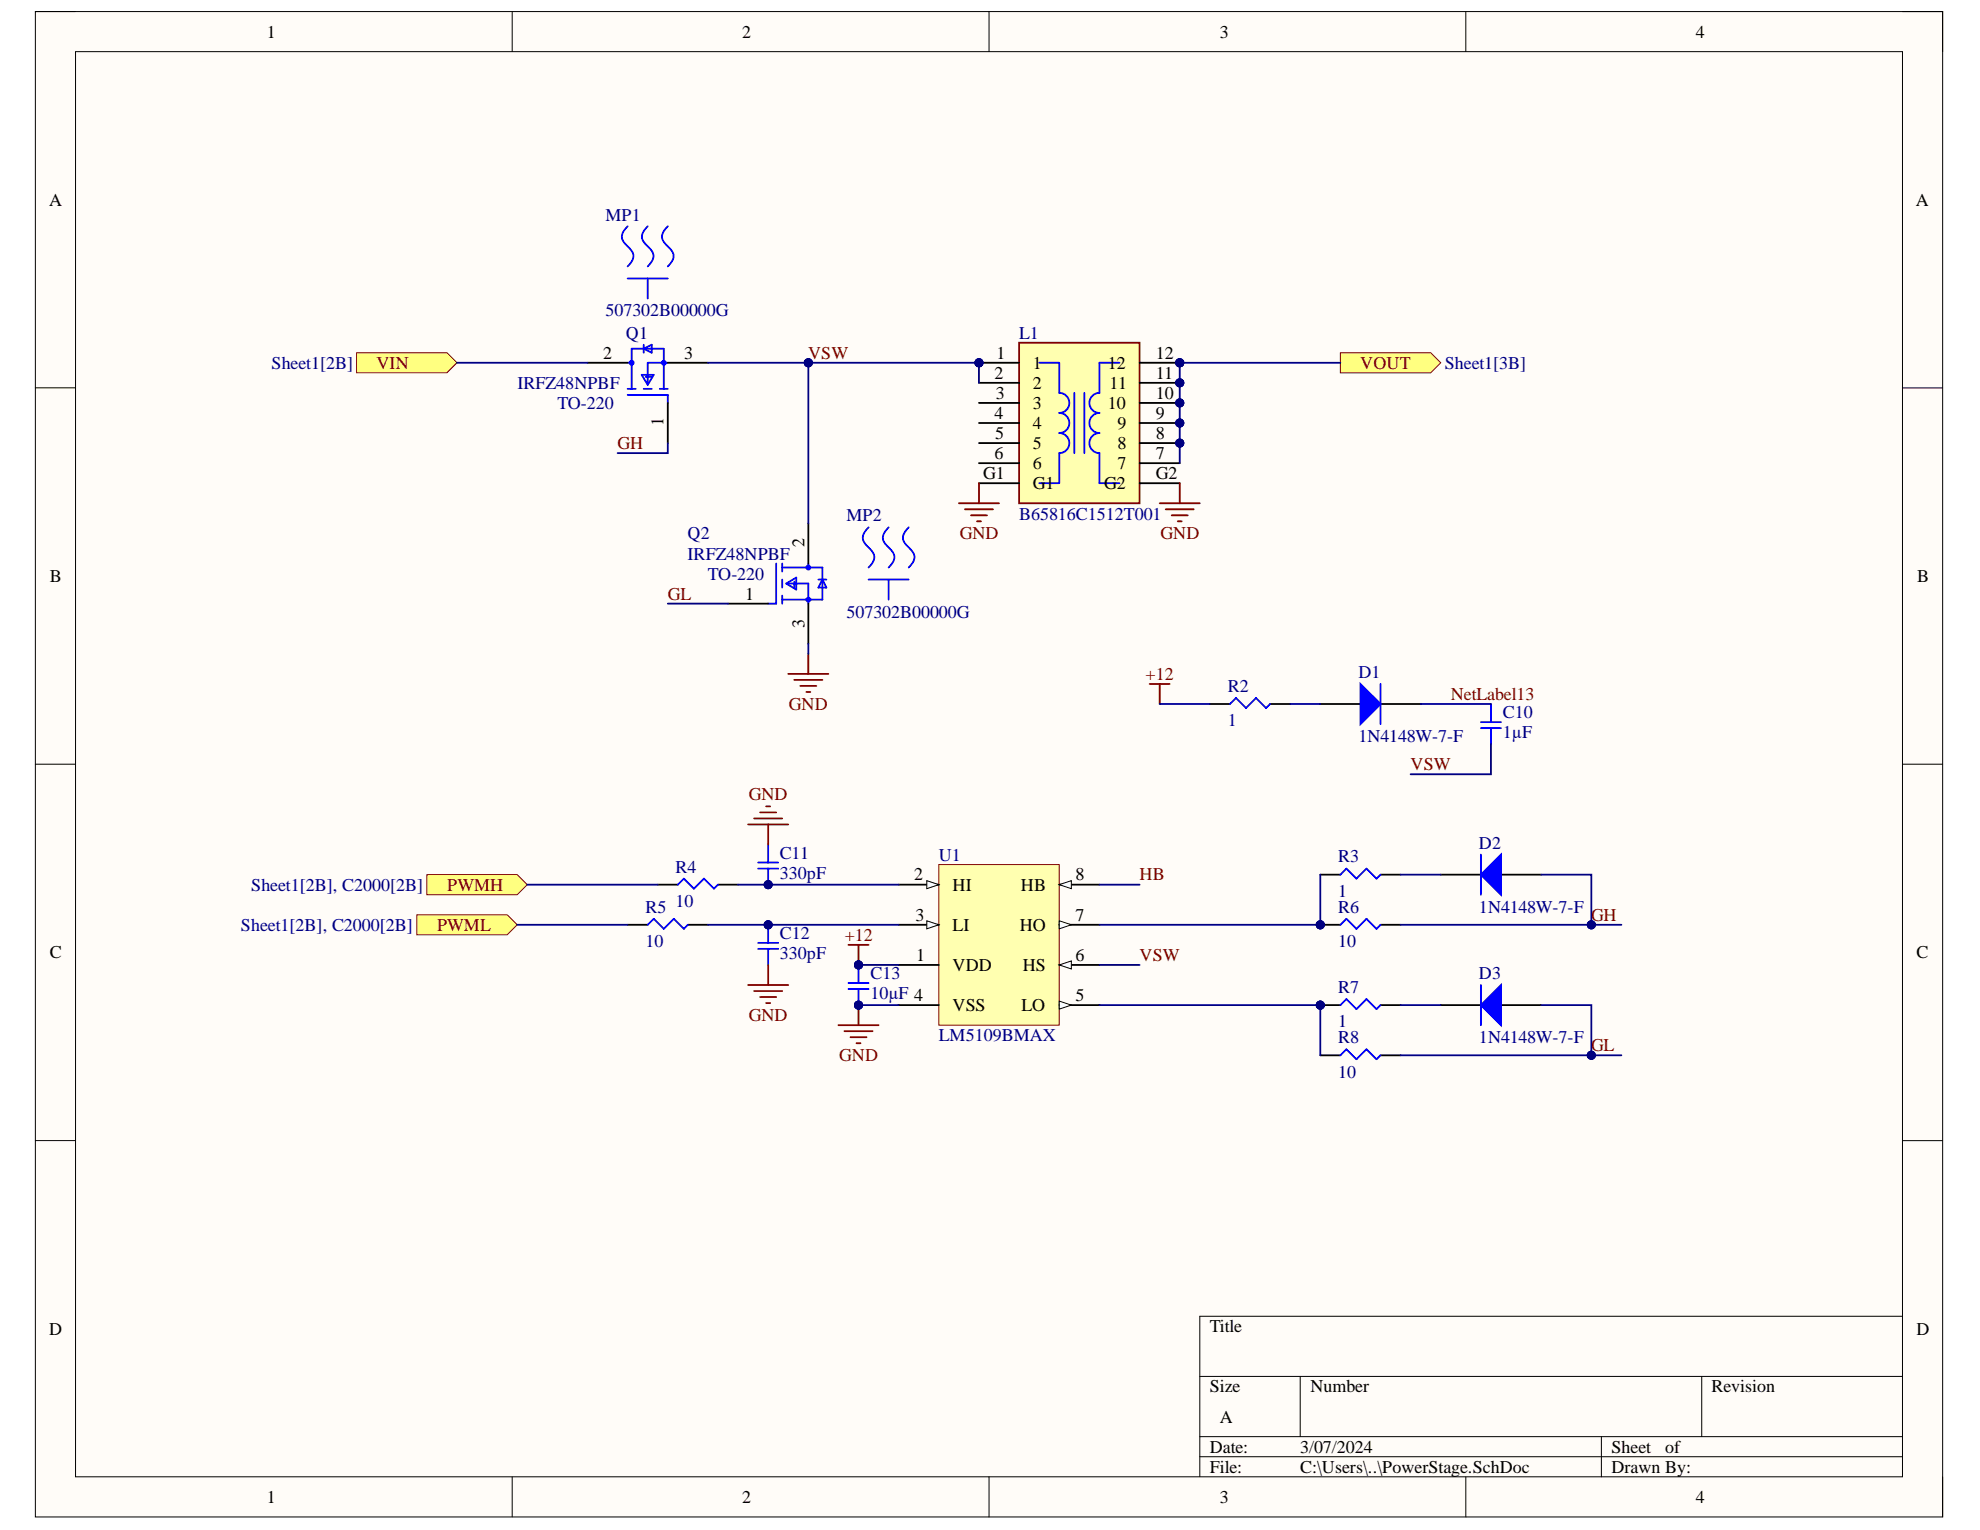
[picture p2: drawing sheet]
<svg xmlns="http://www.w3.org/2000/svg" width="279mm" height="216mm" viewBox="0 0 279 216" stroke-linecap="round" stroke-linejoin="round" font-family="sans-serif">
<defs><g id="words">
<g font-size="2.5">
<text x="37.6" y="5.3">1</text>
<text x="104.7" y="5.3">2</text>
<text x="172.2" y="5.3">3</text>
<text x="239.3" y="5.3">4</text>
<text x="6.9" y="29">A</text>
<text x="270.4" y="29">A</text>
<text x="85.1" y="50.7">2</text>
<text x="96.5" y="50.7">3</text>
<text x="140.3" y="53.4">2</text>
<text x="140.6" y="50.7">1</text>
<text x="145.8" y="52">1</text>
<text x="156.3" y="52">12</text>
<text x="163.1" y="50.7">12</text>
<text x="163.1" y="53.4">11</text>
<text x="140.3" y="59.1">4</text>
<text x="140.5" y="56.3">3</text>
<text x="145.8" y="54.9">2</text>
<text x="145.8" y="57.7">3</text>
<text x="156.3" y="57.7">10</text>
<text x="156.6" y="54.9">11</text>
<text x="163.1" y="56.3">10</text>
<text x="163.1" y="59.1">9</text>
<text x="93.6" y="60.1" transform="rotate(-90 93.6 60.1)">1</text>
<text x="140.3" y="64.8">6</text>
<text x="140.4" y="62">5</text>
<text x="145.8" y="60.6">4</text>
<text x="145.8" y="63.3">5</text>
<text x="157.7" y="60.6">9</text>
<text x="157.7" y="63.3">8</text>
<text x="163.1" y="62">8</text>
<text x="163.1" y="64.8">7</text>
<text x="138.7" y="67.7">G1</text>
<text x="145.8" y="66.2">6</text>
<text x="145.8" y="69">G1</text>
<text x="155.8" y="69">G2</text>
<text x="157.7" y="66.2">7</text>
<text x="163.1" y="67.7">G2</text>
<text x="113.5" y="77.2" transform="rotate(-90 113.5 77.2)">2</text>
<text x="7" y="82.1">B</text>
<text x="270.5" y="82.1">B</text>
<text x="105.2" y="84.7">1</text>
<text x="113.5" y="88.5" transform="rotate(-90 113.5 88.5)">3</text>
<text x="129" y="124.2">2</text>
<text x="134.4" y="125.7">HI</text>
<text x="144.1" y="125.7">HB</text>
<text x="151.8" y="124.2">8</text>
<text x="129.2" y="129.9">3</text>
<text x="134.4" y="131.3">LI</text>
<text x="143.9" y="131.3">HO</text>
<text x="151.8" y="129.9">7</text>
<text x="7" y="135.2">C</text>
<text x="129.3" y="135.6">1</text>
<text x="134.4" y="137">VDD</text>
<text x="144.3" y="137">HS</text>
<text x="151.8" y="135.6">6</text>
<text x="270.4" y="135.2">C</text>
<text x="134.4" y="142.7">VSS</text>
<text x="144.1" y="142.7">LO</text>
<text x="151.8" y="141.2">5</text>
<text x="6.9" y="188.3">D</text>
<text x="170.7" y="188">Title</text>
<text x="270.4" y="188.3">D</text>
<text x="170.7" y="196.5">Size</text>
<text x="184.9" y="196.5">Number</text>
<text x="241.5" y="196.5">Revision</text>
<text x="172.2" y="200.8">A</text>
<text x="170.7" y="205">Date:</text>
<text x="170.7" y="207.8">File:</text>
<text x="183.5" y="205">3/07/2024</text>
<text x="183.5" y="207.8">C:\Users\..\PowerStage.SchDoc</text>
<text x="227.4" y="205">Sheet</text>
<text x="227.4" y="207.8">Drawn By:</text>
<text x="235" y="205">of</text>
<text x="37.6" y="212.1">1</text>
<text x="104.7" y="212.1">2</text>
<text x="172.2" y="212.1">3</text>
<text x="239.3" y="212.1">4</text>
</g>
<g font-size="2.5" fill="#000080">
<text x="85.4" y="31.1">MP1</text>
<text x="85.4" y="44.7">507302B00000G</text>
<text x="88.3" y="47.8">Q1</text>
<text x="143.8" y="47.8">L1</text>
<text x="38.3" y="52">Sheet1[2B]</text>
<text x="203.9" y="52">Sheet1[3B]</text>
<text x="73" y="54.9">IRFZ48NPBF</text>
<text x="78.7" y="57.7">TO-220</text>
<text x="97" y="76.1">Q2</text>
<text x="119.4" y="73.6">MP2</text>
<text x="143.8" y="73.3">B65816C1512T001</text>
<text x="97" y="79">IRFZ48NPBF</text>
<text x="99.9" y="81.8">TO-220</text>
<text x="119.4" y="87.2">507302B00000G</text>
<text x="191.7" y="95.7">D1</text>
<text x="173.3" y="97.7">R2</text>
<text x="212.1" y="101.3">C10</text>
<text x="173.3" y="102.5">1</text>
<text x="191.7" y="104.7">1N4148W-7-F</text>
<text x="212.1" y="104.2">1µF</text>
<text x="208.7" y="119.8">D2</text>
<text x="35.4" y="125.7">Sheet1[2B], C2000[2B]</text>
<text x="95.3" y="123.1">R4</text>
<text x="110.1" y="121.2">C11</text>
<text x="110.1" y="124">330pF</text>
<text x="132.5" y="121.4">U1</text>
<text x="188.8" y="121.7">R3</text>
<text x="34" y="131.3">Sheet1[2B], C2000[2B]</text>
<text x="91.1" y="128.8">R5</text>
<text x="95.3" y="128">10</text>
<text x="188.8" y="126.5">1</text>
<text x="188.8" y="128.8">R6</text>
<text x="208.7" y="128.8">1N4148W-7-F</text>
<text x="91.1" y="133.6">10</text>
<text x="110.1" y="132.5">C12</text>
<text x="110.1" y="135.3">330pF</text>
<text x="188.8" y="133.6">10</text>
<text x="122.8" y="138.2">C13</text>
<text x="122.8" y="141">10µF 4</text>
<text x="188.8" y="140.1">R7</text>
<text x="208.7" y="138.2">D3</text>
<text x="132.5" y="146.9">LM5109BMAX</text>
<text x="188.8" y="145">1</text>
<text x="188.8" y="147.2">R8</text>
<text x="208.7" y="147.2">1N4148W-7-F</text>
<text x="188.8" y="152.1">10</text>
</g>
<g font-size="2.5" fill="#800000">
<text x="53.1" y="52">VIN</text>
<text x="114" y="50.7">VSW</text>
<text x="191.9" y="52">VOUT</text>
<text x="87.1" y="63.3">GH</text>
<text x="135.4" y="76.1">GND</text>
<text x="163.8" y="76.1">GND</text>
<text x="94.2" y="84.7">GL</text>
<text x="161.7" y="96">+12</text>
<text x="111.3" y="100.2">GND</text>
<text x="204.7" y="98.8">NetLabel13</text>
<text x="105.7" y="112.9">GND</text>
<text x="199.1" y="108.7">VSW</text>
<text x="63.1" y="125.7">PWMH</text>
<text x="160.8" y="124.2">HB</text>
<text x="61.7" y="131.3">PWML</text>
<text x="224.5" y="129.9">GH</text>
<text x="119.2" y="132.8">+12</text>
<text x="160.8" y="135.6">VSW</text>
<text x="105.7" y="144.1">GND</text>
<text x="118.4" y="149.8">GND</text>
<text x="224.5" y="148.3">GL</text>
</g>
</g></defs>
<path d="M5 1.6h269.1v212.5h-269.1z" fill-rule="evenodd" fill="#fffcf8"/>
<path d="M5 1.6h269.1v212.5h-269.1z" fill="none" stroke="#000" stroke-width=".14"/>
<path d="M10.7 7.3h257.8v201.1h-257.8z" fill-rule="evenodd" fill="#fffcf8"/>
<g fill="none" stroke="#000" stroke-width=".14">
<path d="M5 1.6h5.7M10.7 7.3h257.8v201.1h-257.8zM72.3 1.6v5.7M139.6 1.6v5.7M206.8 1.6v5.7M268.5 1.6h5.6v5.7M5 54.7h5.7M268.5 54.7h5.6M5 107.8h5.7M268.5 107.8h5.6M5 161h5.7M268.5 161h5.6"/>
<path d="M169.3 194.2h99.2M183.5 194.2v8.5M240.1 194.2v8.5M268.5 185.7h-99.2v22.7M72.3 208.4v5.7M139.6 208.4v5.7M169.3 202.7h99.2M169.3 205.6h99.2M206.8 208.4v5.7M226 202.7v5.7M274.1 208.4v5.7"/>
</g>
<g fill="none" stroke="#00f" stroke-width=".25">
<path d="M88.6 31.9a1.62 1.62 0 0 0-.6 2.2l.7 .8a1.5 1.5 0 0 1 .1 2.4l-.2 .3M88.6 39.3h5.6M91.4 31.9a1.64 1.64 0 0 0-.7 2l.8 1a1.5 1.5 0 0 1 .1 2.4l-.2 .3M91.4 39.3v2.8M94.2 31.9a1.61 1.61 0 0 0-.6 2.2l.8 .8a1.5 1.5 0 0 1 .1 2.4l-.3 .3M88.6 55.7h5.6v1.2M88.6 54.9h1.1M88.6 51.2h.5M89.1 54.9v-5.7h4.6v5.7M90.5 52.9h1.8l-.9 1.4zM90.8 54.9h1.2M90.8 49.2l1.2-.6v1.2z"/>
<path d="M90.8 48.6v1.2M91.1 53.2h.9M93.1 54.9h1.1M94.2 51.2h-2.8v2.8M109.5 79.5v5.7h-1.1M110.4 79.5v1.1M114.1 79.5v.6M122.6 74.4a1.82 1.82 0 0 0-.8 1.9l.4 .5 .5 .6a1.5 1.5 0 0 1 .1 2.4l-.2 .3M125.4 74.4a1.82 1.82 0 0 0-.8 1.9l.4 .5 .5 .6a1.5 1.5 0 0 1 .1 2.4l-.2 .3M128.2 74.4a1.65 1.65 0 0 0-.7 2l.9 1a1.51 1.51 0 0 1 .1 2.4l-.3 .3M110.4 81.8v1.1M110.4 84v1.2"/>
<path d="M110.4 80.1h5.6v4.5h-5.6M110.9 82.3l1.5-.8v1.7zM111.2 82.3h2.9v2.9M112.1 82.1v.8M115.5 81.8h1.1M116 81.8l.6 1.1h-1.1zM122.6 81.8h5.6M125.4 81.8v2.8"/>
<circle cx="89.1" cy="51.2" r=".28"/>
<circle cx="93.7" cy="51.2" r=".28"/>
<circle cx="114.1" cy="80.1" r=".28"/>
<circle cx="114.1" cy="84.6" r=".28"/>
</g>
<path d="M82.9 51.2h5.7M94.2 56.9v5.6M94.2 51.2h5.7M114.1 73.9v5.6M102.7 85.2h5.7M114.1 85.2v5.6" fill="none" stroke="#000" stroke-width=".25"/>
<path d="M111.2 95.1h5.7M112.1 95.9h3.9M112.9 96.8h2.3M113.8 97.6h.5M114.1 92.3v2.8" fill="none" stroke="#800000" stroke-width=".25"/>
<circle cx="138.1" cy="51.2" r=".57" fill="#000080"/>
<circle cx="138.1" cy="51.2" r=".57" fill="none" stroke="#000080" stroke-width=".14"/>
<circle cx="166.5" cy="51.2" r=".57" fill="#000080"/>
<circle cx="166.5" cy="51.2" r=".57" fill="none" stroke="#000080" stroke-width=".14"/>
<circle cx="166.5" cy="54" r=".57" fill="#000080"/>
<circle cx="166.5" cy="54" r=".57" fill="none" stroke="#000080" stroke-width=".14"/>
<circle cx="166.5" cy="56.9" r=".57" fill="#000080"/>
<circle cx="166.5" cy="56.9" r=".57" fill="none" stroke="#000080" stroke-width=".14"/>
<circle cx="166.5" cy="59.7" r=".57" fill="#000080"/>
<circle cx="166.5" cy="59.7" r=".57" fill="none" stroke="#000080" stroke-width=".14"/>
<circle cx="166.5" cy="62.5" r=".57" fill="#000080"/>
<circle cx="166.5" cy="62.5" r=".57" fill="none" stroke="#000080" stroke-width=".14"/>
<path d="M143.8 48.4h17v22.6h-17z" fill-rule="evenodd" fill="#ffffb0"/>
<path d="M143.8 48.4h17v22.6h-17z" fill="none" stroke="#800000" stroke-width=".25"/>
<path d="M146.6 51.2h2.9v4.2a1.42 1.42 0 0 1 1.4 1.5 1.42 1.42 0 0 1-1.4 1.4 1.42 1.42 0 0 1 1.4 1.4 1.42 1.42 0 0 1-1.4 1.4 1.42 1.42 0 0 1 1.4 1.4 1.42 1.42 0 0 1-1.4 1.4v4.3h-2.9M151.6 55.4v8.5M153 55.4v8.5M158 51.2h-2.9v4.2a1.42 1.42 0 0 0-1.4 1.5 1.42 1.42 0 0 0 1.4 1.4 1.42 1.42 0 0 0-1.4 1.4 1.42 1.42 0 0 0 1.4 1.4 1.42 1.42 0 0 0-1.4 1.4 1.42 1.42 0 0 0 1.4 1.4v4.3h2.9" fill="none" stroke="#00f" stroke-width=".25"/>
<path d="M138.1 51.2h5.7" fill="none" stroke="#000" stroke-width=".25"/>
<circle cx="138.1" cy="51.2" r=".57" fill="#000080"/>
<circle cx="138.1" cy="51.2" r=".57" fill="none" stroke="#000080" stroke-width=".14"/>
<path d="M138.1 54h5.7M138.1 56.9h5.7M138.1 59.7h5.7M160.8 51.2h5.7M138.1 62.5h5.7M138.1 65.4h5.7M138.1 68.2h5.7" fill="none" stroke="#000" stroke-width=".25"/>
<circle cx="166.5" cy="51.2" r=".57" fill="#000080"/>
<circle cx="166.5" cy="51.2" r=".57" fill="none" stroke="#000080" stroke-width=".14"/>
<path d="M160.8 54h5.7" fill="none" stroke="#000" stroke-width=".25"/>
<circle cx="166.5" cy="54" r=".57" fill="#000080"/>
<circle cx="166.5" cy="54" r=".57" fill="none" stroke="#000080" stroke-width=".14"/>
<path d="M160.8 56.9h5.7" fill="none" stroke="#000" stroke-width=".25"/>
<circle cx="166.5" cy="56.9" r=".57" fill="#000080"/>
<circle cx="166.5" cy="56.9" r=".57" fill="none" stroke="#000080" stroke-width=".14"/>
<path d="M160.8 59.7h5.7" fill="none" stroke="#000" stroke-width=".25"/>
<circle cx="166.5" cy="59.7" r=".57" fill="#000080"/>
<circle cx="166.5" cy="59.7" r=".57" fill="none" stroke="#000080" stroke-width=".14"/>
<path d="M160.8 62.5h5.7" fill="none" stroke="#000" stroke-width=".25"/>
<circle cx="166.5" cy="62.5" r=".57" fill="#000080"/>
<circle cx="166.5" cy="62.5" r=".57" fill="none" stroke="#000080" stroke-width=".14"/>
<path d="M160.8 65.4h5.7M160.8 68.2h5.7M88.6 130.5h2.8M92.8 124.8h2.9M97.1 130.5h2.8M101.3 124.8h2.8" fill="none" stroke="#000" stroke-width=".25"/>
<path d="M91.4 130.5l.9-.8 1.4 1.4 1.4-1.4 1.4 1.4 .6-.6M95.7 124.8l.8-.8 1.4 1.4 1.4-1.4 1.4 1.4 .6-.6" fill="none" stroke="#00f" stroke-width=".25"/>
<circle cx="108.4" cy="124.8" r=".57" fill="#000080"/>
<circle cx="108.4" cy="124.8" r=".57" fill="none" stroke="#000080" stroke-width=".14"/>
<circle cx="108.4" cy="124.8" r=".57" fill="#000080"/>
<circle cx="108.4" cy="124.8" r=".57" fill="none" stroke="#000080" stroke-width=".14"/>
<path d="M108.4 119.2v2.5M107 122.6h2.8M107 121.7h2.8M108.4 122.6v2.2" fill="none" stroke="#00f" stroke-width=".25"/>
<circle cx="108.4" cy="130.5" r=".57" fill="#000080"/>
<circle cx="108.4" cy="130.5" r=".57" fill="none" stroke="#000080" stroke-width=".14"/>
<circle cx="108.4" cy="130.5" r=".57" fill="#000080"/>
<circle cx="108.4" cy="130.5" r=".57" fill="none" stroke="#000080" stroke-width=".14"/>
<path d="M107 133.9h2.8M107 133.1h2.8M108.4 130.5v2.6M108.4 133.9v2.3" fill="none" stroke="#00f" stroke-width=".25"/>
<path d="M132.5 122h17v22.7h-17z" fill-rule="evenodd" fill="#ffffb0"/>
<path d="M132.5 122h17v22.7h-17z" fill="none" stroke="#800000" stroke-width=".14"/>
<path d="M126.8 136.2h5.7M149.5 130.5h5.6M126.8 141.8h5.7" fill="none" stroke="#000" stroke-width=".25"/>
<path d="M149.5 129.9l1.7 .6-1.7 .6z" fill="#f8fcff"/>
<path d="M149.5 129.9l1.7 .6-1.7 .6z" fill="none" stroke="#000" stroke-width=".14"/>
<path d="M149.5 141.8h5.6" fill="none" stroke="#000" stroke-width=".25"/>
<path d="M149.5 141.3l1.7 .5-1.7 .6z" fill="#f8fcff"/>
<path d="M149.5 141.3l1.7 .5-1.7 .6z" fill="none" stroke="#000" stroke-width=".14"/>
<path d="M126.8 124.8h5.7" fill="none" stroke="#000" stroke-width=".25"/>
<path d="M130.8 124.3l1.7 .5-1.7 .6z" fill="#f8fcff"/>
<path d="M130.8 124.3l1.7 .5-1.7 .6z" fill="none" stroke="#000" stroke-width=".14"/>
<path d="M149.5 124.8h5.6" fill="none" stroke="#000" stroke-width=".25"/>
<path d="M149.5 124.8l1.7-.5v1.1z" fill="#f8fcff"/>
<path d="M149.5 124.8l1.7-.5v1.1z" fill="none" stroke="#000" stroke-width=".14"/>
<path d="M126.8 130.5h5.7" fill="none" stroke="#000" stroke-width=".25"/>
<path d="M130.8 129.9l1.7 .6-1.7 .6z" fill="#f8fcff"/>
<path d="M130.8 129.9l1.7 .6-1.7 .6z" fill="none" stroke="#000" stroke-width=".14"/>
<path d="M149.5 136.2h5.6" fill="none" stroke="#000" stroke-width=".25"/>
<path d="M149.5 136.2l1.7-.6v1.1z" fill="#f8fcff"/>
<path d="M149.5 136.2l1.7-.6v1.1z" fill="none" stroke="#000" stroke-width=".14"/>
<path d="M170.7 99.3h2.9M179.2 99.3h2.9M186.3 123.4h2.8M194.8 123.4h2.8" fill="none" stroke="#000" stroke-width=".25"/>
<path d="M173.6 99.3l.8-.8 1.4 1.4 1.4-1.4 1.5 1.4 .5-.6M189.1 123.4l.9-.8 1.4 1.4 1.4-1.4 1.4 1.4 .6-.6" fill="none" stroke="#00f" stroke-width=".25"/>
<circle cx="186.3" cy="141.8" r=".57" fill="#000080"/>
<circle cx="186.3" cy="141.8" r=".57" fill="none" stroke="#000080" stroke-width=".14"/>
<path d="M186.3 141.8h2.8M194.8 141.8h2.8" fill="none" stroke="#000" stroke-width=".25"/>
<circle cx="186.3" cy="141.8" r=".57" fill="#000080"/>
<circle cx="186.3" cy="141.8" r=".57" fill="none" stroke="#000080" stroke-width=".14"/>
<path d="M189.1 141.8l.9-.8 1.4 1.4 1.4-1.4 1.4 1.4 .6-.6" fill="none" stroke="#00f" stroke-width=".25"/>
<path d="M186.3 99.3h5.7M194.8 99.3h5.7" fill="none" stroke="#000" stroke-width=".25"/>
<path d="M192 96.5l2.8 2.8-2.8 2.9z" fill="#00f"/>
<path d="M192 96.5l2.8 2.8-2.8 2.9zM194.8 96.5v5.7" fill="none" stroke="#00f" stroke-width=".25"/>
<path d="M203.3 123.4h5.7M211.8 123.4h5.7" fill="none" stroke="#000" stroke-width=".25"/>
<path d="M209 123.4l2.8-2.8v5.7z" fill="#00f"/>
<path d="M209 123.4l2.8-2.8v5.7zM209 120.6v5.7" fill="none" stroke="#00f" stroke-width=".25"/>
<path d="M203.3 141.8h5.7M211.8 141.8h5.7" fill="none" stroke="#000" stroke-width=".25"/>
<path d="M209 141.8l2.8-2.8v5.7z" fill="#00f"/>
<path d="M210.4 99.3v2.6M209 102.7h2.8M209 101.9h2.8M210.4 102.7v2.3M209 139v5.7M209 141.8l2.8-2.8v5.7z" fill="none" stroke="#00f" stroke-width=".25"/>
<circle cx="186.3" cy="130.5" r=".57" fill="#000080"/>
<circle cx="186.3" cy="130.5" r=".57" fill="none" stroke="#000080" stroke-width=".14"/>
<path d="M186.3 130.5h2.8M194.8 130.5h2.8" fill="none" stroke="#000" stroke-width=".25"/>
<circle cx="186.3" cy="130.5" r=".57" fill="#000080"/>
<circle cx="186.3" cy="130.5" r=".57" fill="none" stroke="#000080" stroke-width=".14"/>
<path d="M189.1 130.5l.9-.8 1.4 1.4 1.4-1.4 1.4 1.4 .6-.6M189.1 148.9l.9-.8 1.4 1.4 1.4-1.4 1.4 1.4 .6-.6" fill="none" stroke="#00f" stroke-width=".25"/>
<path d="M186.3 148.9h2.8M194.8 148.9h2.8" fill="none" stroke="#000" stroke-width=".25"/>
<g fill="none" stroke="#800000" stroke-width=".25">
<path d="M135.3 71h5.7M136.2 71.9h3.9M137 72.7h2.3M137.9 73.6h.5M138.1 68.2v2.8M163.6 71h5.7M164.5 71.9h4M165.3 72.7h2.3M166.2 73.6h.6M166.5 68.2v2.8M105.6 116.3h5.6M106.4 115.5h4"/>
<path d="M107.3 114.6h2.2M108.1 113.8h.6M108.4 116.3v2.9M105.6 139h5.6M106.4 139.8h4M108.4 136.2v2.8M119.7 133.3h2.9M121.1 133.3v2.9M107.3 140.7h2.2M108.1 141.5h.6"/>
</g>
<circle cx="121.1" cy="136.2" r=".57" fill="#000080"/>
<circle cx="121.1" cy="136.2" r=".57" fill="none" stroke="#000080" stroke-width=".14"/>
<path d="M118.3 144.7h5.7M119.2 145.5h3.9M120 146.4h2.3M120.9 147.2h.5M121.1 141.8v2.9" fill="none" stroke="#800000" stroke-width=".25"/>
<circle cx="121.1" cy="141.8" r=".57" fill="#000080"/>
<circle cx="121.1" cy="141.8" r=".57" fill="none" stroke="#000080" stroke-width=".14"/>
<path d="M162.2 96.5h2.9M163.6 96.5v2.8" fill="none" stroke="#800000" stroke-width=".25"/>
<circle cx="121.1" cy="136.2" r=".57" fill="#000080"/>
<circle cx="121.1" cy="136.2" r=".57" fill="none" stroke="#000080" stroke-width=".14"/>
<circle cx="121.1" cy="141.8" r=".57" fill="#000080"/>
<circle cx="121.1" cy="141.8" r=".57" fill="none" stroke="#000080" stroke-width=".14"/>
<circle cx="121.1" cy="136.2" r=".57" fill="#000080"/>
<circle cx="121.1" cy="136.2" r=".57" fill="none" stroke="#000080" stroke-width=".14"/>
<circle cx="121.1" cy="141.8" r=".57" fill="#000080"/>
<circle cx="121.1" cy="141.8" r=".57" fill="none" stroke="#000080" stroke-width=".14"/>
<path d="M119.7 139.6h2.9M119.7 138.7h2.9M121.1 136.2v2.5M121.1 139.6v2.2" fill="none" stroke="#00f" stroke-width=".25"/>
<circle cx="224.6" cy="130.5" r=".57" fill="#000080"/>
<circle cx="224.6" cy="130.5" r=".57" fill="none" stroke="#000080" stroke-width=".14"/>
<circle cx="224.6" cy="148.9" r=".57" fill="#000080"/>
<circle cx="224.6" cy="148.9" r=".57" fill="none" stroke="#000080" stroke-width=".14"/>
<circle cx="114.1" cy="51.2" r=".57" fill="#000080"/>
<circle cx="114.1" cy="51.2" r=".57" fill="none" stroke="#000080" stroke-width=".14"/>
<path d="M189.1 49.8h12.8l1.4 1.4-1.4 1.4h-12.8z" fill-rule="evenodd" fill="#ffff80"/>
<path d="M189.1 49.8h12.8l1.4 1.4-1.4 1.4h-12.8z" fill="none" stroke="#800000" stroke-width=".14"/>
<path d="M50.3 49.8h12.8l1.4 1.4-1.4 1.4h-12.8z" fill-rule="evenodd" fill="#ffff80"/>
<path d="M50.3 49.8h12.8l1.4 1.4-1.4 1.4h-12.8z" fill="none" stroke="#800000" stroke-width=".14"/>
<path d="M60.2 123.4h12.8l1.4 1.4-1.4 1.5h-12.8z" fill-rule="evenodd" fill="#ffff80"/>
<path d="M60.2 123.4h12.8l1.4 1.4-1.4 1.5h-12.8z" fill="none" stroke="#800000" stroke-width=".14"/>
<path d="M58.8 129.1h12.8l1.4 1.4-1.4 1.4h-12.8z" fill-rule="evenodd" fill="#ffff80"/>
<path d="M58.8 129.1h12.8l1.4 1.4-1.4 1.4h-12.8z" fill="none" stroke="#800000" stroke-width=".14"/>
<path d="M114.1 90.8v1.5M121.1 136.2h5.7" fill="none" stroke="#000080" stroke-width=".25"/>
<circle cx="121.1" cy="136.2" r=".57" fill="#000080"/>
<circle cx="121.1" cy="136.2" r=".57" fill="none" stroke="#000080" stroke-width=".14"/>
<path d="M104.1 124.8h22.7" fill="none" stroke="#000080" stroke-width=".25"/>
<circle cx="108.4" cy="124.8" r=".57" fill="#000080"/>
<circle cx="108.4" cy="124.8" r=".57" fill="none" stroke="#000080" stroke-width=".14"/>
<path d="M99.9 130.5h26.9" fill="none" stroke="#000080" stroke-width=".25"/>
<circle cx="108.4" cy="130.5" r=".57" fill="#000080"/>
<circle cx="108.4" cy="130.5" r=".57" fill="none" stroke="#000080" stroke-width=".14"/>
<path d="M155.1 130.5h31.2" fill="none" stroke="#000080" stroke-width=".25"/>
<circle cx="186.3" cy="130.5" r=".57" fill="#000080"/>
<circle cx="186.3" cy="130.5" r=".57" fill="none" stroke="#000080" stroke-width=".14"/>
<path d="M155.1 141.8h31.2" fill="none" stroke="#000080" stroke-width=".25"/>
<circle cx="186.3" cy="141.8" r=".57" fill="#000080"/>
<circle cx="186.3" cy="141.8" r=".57" fill="none" stroke="#000080" stroke-width=".14"/>
<path d="M186.3 141.8v7.1" fill="none" stroke="#000080" stroke-width=".25"/>
<circle cx="186.3" cy="141.8" r=".57" fill="#000080"/>
<circle cx="186.3" cy="141.8" r=".57" fill="none" stroke="#000080" stroke-width=".14"/>
<path d="M197.6 141.8h5.7M217.5 141.8h7.1v7.1h-27" fill="none" stroke="#000080" stroke-width=".25"/>
<circle cx="224.6" cy="148.9" r=".57" fill="#000080"/>
<circle cx="224.6" cy="148.9" r=".57" fill="none" stroke="#000080" stroke-width=".14"/>
<path d="M186.3 123.4v7.1M197.6 123.4h5.7" fill="none" stroke="#000080" stroke-width=".25"/>
<circle cx="186.3" cy="130.5" r=".57" fill="#000080"/>
<circle cx="186.3" cy="130.5" r=".57" fill="none" stroke="#000080" stroke-width=".14"/>
<path d="M217.5 123.4h7.1v7.1h-27" fill="none" stroke="#000080" stroke-width=".25"/>
<circle cx="224.6" cy="130.5" r=".57" fill="#000080"/>
<circle cx="224.6" cy="130.5" r=".57" fill="none" stroke="#000080" stroke-width=".14"/>
<path d="M163.6 99.3h7.1M182.1 99.3h4.2M200.5 99.3h9.9M155.1 124.8h5.7M155.1 136.2h5.7M121.1 141.8h5.7" fill="none" stroke="#000080" stroke-width=".25"/>
<circle cx="121.1" cy="141.8" r=".57" fill="#000080"/>
<circle cx="121.1" cy="141.8" r=".57" fill="none" stroke="#000080" stroke-width=".14"/>
<path d="M99.9 51.2h14.2v22.7M73 130.5h15.6M74.4 124.8h18.4" fill="none" stroke="#000080" stroke-width=".25"/>
<circle cx="114.1" cy="51.2" r=".57" fill="#000080"/>
<circle cx="114.1" cy="51.2" r=".57" fill="none" stroke="#000080" stroke-width=".14"/>
<path d="M114.1 51.2h24" fill="none" stroke="#000080" stroke-width=".25"/>
<circle cx="114.1" cy="51.2" r=".57" fill="#000080"/>
<circle cx="114.1" cy="51.2" r=".57" fill="none" stroke="#000080" stroke-width=".14"/>
<circle cx="138.1" cy="51.2" r=".57" fill="#000080"/>
<circle cx="138.1" cy="51.2" r=".57" fill="none" stroke="#000080" stroke-width=".14"/>
<path d="M138.1 51.2v2.8" fill="none" stroke="#000080" stroke-width=".25"/>
<circle cx="138.1" cy="51.2" r=".57" fill="#000080"/>
<circle cx="138.1" cy="51.2" r=".57" fill="none" stroke="#000080" stroke-width=".14"/>
<path d="M166.5 51.2v14.2" fill="none" stroke="#000080" stroke-width=".25"/>
<circle cx="166.5" cy="51.2" r=".57" fill="#000080"/>
<circle cx="166.5" cy="51.2" r=".57" fill="none" stroke="#000080" stroke-width=".14"/>
<circle cx="166.5" cy="54" r=".57" fill="#000080"/>
<circle cx="166.5" cy="54" r=".57" fill="none" stroke="#000080" stroke-width=".14"/>
<circle cx="166.5" cy="56.9" r=".57" fill="#000080"/>
<circle cx="166.5" cy="56.9" r=".57" fill="none" stroke="#000080" stroke-width=".14"/>
<circle cx="166.5" cy="59.7" r=".57" fill="#000080"/>
<circle cx="166.5" cy="59.7" r=".57" fill="none" stroke="#000080" stroke-width=".14"/>
<circle cx="166.5" cy="62.5" r=".57" fill="#000080"/>
<circle cx="166.5" cy="62.5" r=".57" fill="none" stroke="#000080" stroke-width=".14"/>
<path d="M166.5 51.2h22.6" fill="none" stroke="#000080" stroke-width=".25"/>
<circle cx="166.5" cy="51.2" r=".57" fill="#000080"/>
<circle cx="166.5" cy="51.2" r=".57" fill="none" stroke="#000080" stroke-width=".14"/>
<path d="M64.5 51.2h18.4M94.2 62.5v1.4h-7.1M94.2 85.2h8.5M210.4 105v4.3h-11.3M224.6 130.5h4.2" fill="none" stroke="#000080" stroke-width=".25"/>
<circle cx="224.6" cy="130.5" r=".57" fill="#000080"/>
<circle cx="224.6" cy="130.5" r=".57" fill="none" stroke="#000080" stroke-width=".14"/>
<path d="M224.6 148.9h4.2" fill="none" stroke="#000080" stroke-width=".25"/>
<circle cx="224.6" cy="148.9" r=".57" fill="#000080"/>
<circle cx="224.6" cy="148.9" r=".57" fill="none" stroke="#000080" stroke-width=".14"/>
<use href="#words"/>
</svg>
